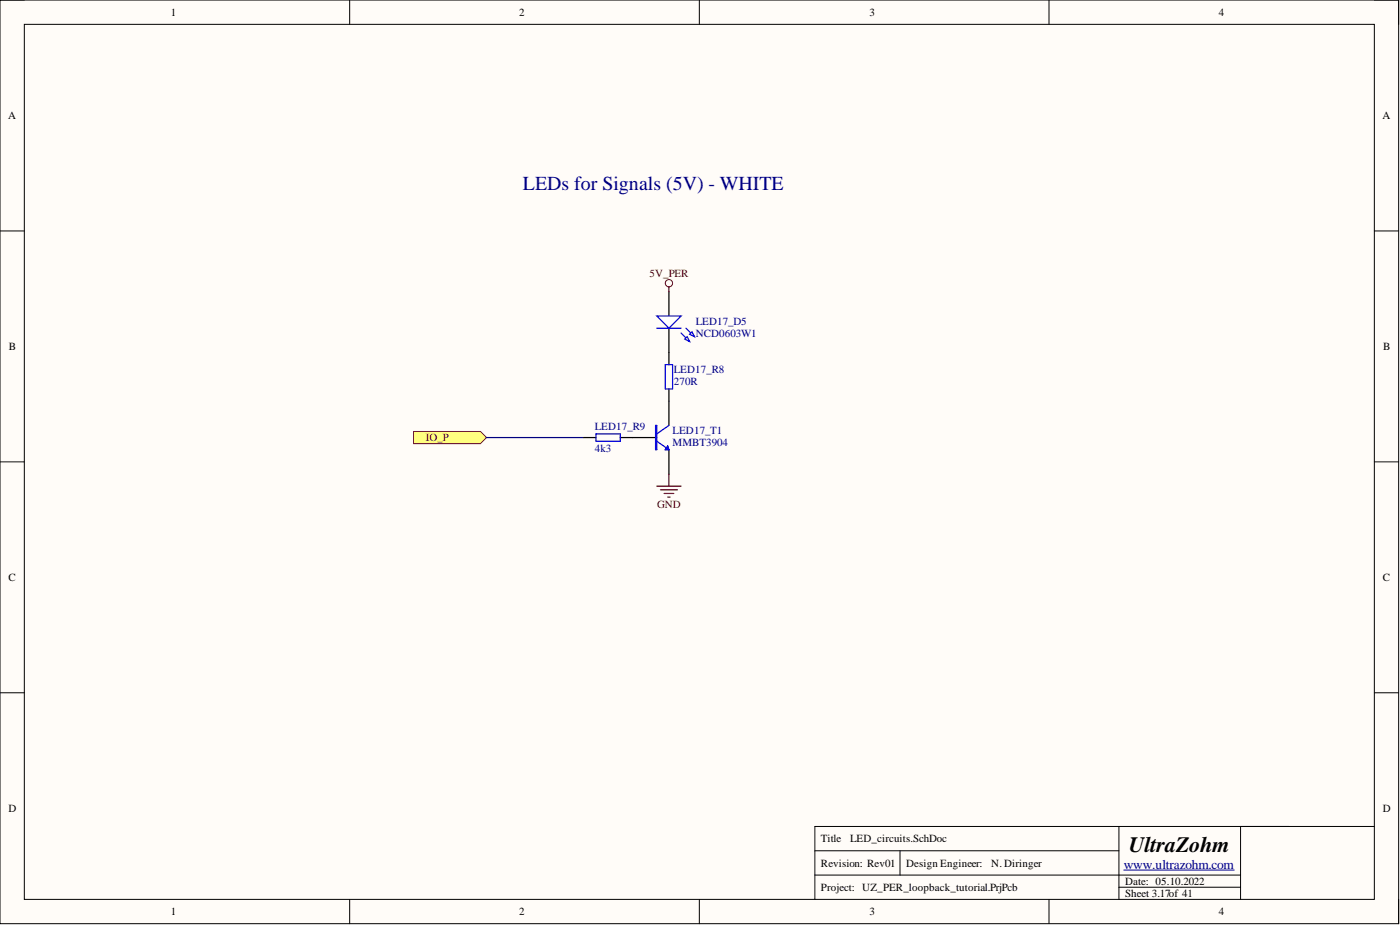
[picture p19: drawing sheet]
<svg xmlns="http://www.w3.org/2000/svg" width="292mm" height="193mm" viewBox="0 0 292 193" stroke-linecap="round" stroke-linejoin="round" font-family="sans-serif">
<defs><g id="words">
<text font-size="4.6" x="235.5" y="177.7">UltraZohm</text>
<text font-size="4.1" fill="#000080" x="109.1" y="39.6">LEDs for Signals (5V) - WHITE</text>
<text font-size="2.8" fill="#000080" x="234.5" y="181.2">www.ultrazohm.com</text>
<g font-size="2.3">
<text x="35.6" y="3.3">1</text>
<text x="108.4" y="3.3">2</text>
<text x="181.4" y="3.3">3</text>
<text x="254.3" y="3.3">4</text>
<text x="1.7" y="24.9">A</text>
<text x="288.4" y="24.9">A</text>
<text x="1.9" y="73">B</text>
<text x="288.6" y="73">B</text>
<text x="1.8" y="121.2">C</text>
<text x="288.5" y="121.2">C</text>
<text x="1.8" y="169.4">D</text>
<text x="288.5" y="169.4">D</text>
<text x="171.3" y="175.7">Title</text>
<text x="177.4" y="175.7">LED_circuits.SchDoc</text>
<text x="171.3" y="180.8">Revision: Rev01</text>
<text x="171.3" y="185.9">Project: UZ_PER_loopback_tutorial.PrjPcb</text>
<text x="189.1" y="180.8">Design Engineer:</text>
<text x="206.8" y="180.8">N. Diringer</text>
<text x="234.7" y="184.6">Date: 05.10.2022</text>
<text x="35.6" y="190.9">1</text>
<text x="108.4" y="190.9">2</text>
<text x="181.4" y="190.9">3</text>
<text x="234.7" y="187.1">Sheet 3.17of 41</text>
<text x="254.3" y="190.9">4</text>
</g>
<g font-size="2.3" fill="#800000">
<text x="135.5" y="57.8">5V_PER</text>
<text x="88.8" y="92">IO_P</text>
<text x="137.1" y="106">GND</text>
</g>
<g font-size="2.3" fill="#000080">
<text x="145.2" y="67.7">LED17_D5</text>
<text x="145.2" y="70.2">NCD0603W1</text>
<text x="140.6" y="77.8">LED17_R8</text>
<text x="140.6" y="80.4">270R</text>
<text x="124.1" y="89.8">LED17_R9</text>
<text x="124.1" y="94.3">4k3</text>
<text x="140.3" y="90.5">LED17_T1</text>
<text x="140.3" y="93.1">MMBT3904</text>
</g>
</g></defs>
<path d="M0 0h291.8v192.7h-291.8z" fill-rule="evenodd" fill="#fffcf8"/>
<path d="M0 0h291.8v192.7h-291.8z" fill="none" stroke="#000" stroke-width=".21"/>
<path d="M5.1 5.1h281.6v182.5h-281.6z" fill-rule="evenodd" fill="#fffcf8"/>
<g fill="none" stroke="#000" stroke-width=".21">
<path d="M0 0h5.1M5.1 5.1h281.6v182.5h-281.6zM73 0v5.1M145.9 0v5.1M218.9 0v5.1M286.7 0h5.1v5.1M0 48.2h5.1M286.7 48.2h5.1M0 96.4h5.1M286.7 96.4h5.1M0 144.5h5.1M286.7 144.5h5.1"/>
<path d="M170 177.5h63.5M187.8 177.5v5.1M233.5 172.4v15.2M258.8 172.4v15.2M286.7 172.4h-116.7v15.2M73 187.6v5.1M145.9 187.6v5.1M170 182.6h88.8M218.9 187.6v5.1M233.5 185.1h25.3M291.8 187.6v5.1"/>
</g>
<path d="M234.5 181.5h23" fill="none" stroke="#000080" stroke-width=".21"/>
<path d="M139.6 59.8v1.1M139.6 98.9v2.5M137 101.4h5.1M137.8 102.2h3.5M138.6 102.9h2M139.3 103.7h.5" fill="none" stroke="#800000" stroke-width=".25"/>
<circle cx="139.6" cy="59.1" r=".76" fill="none" stroke="#800000" stroke-width=".21"/>
<path d="M139.6 60.9v5M139.6 68.5v5" fill="none" stroke="#000" stroke-width=".25"/>
<path d="M137 65.9h5.1l-2.5 2.6z" fill="#fff"/>
<path d="M137 65.9h5.1l-2.5 2.6zM142.1 69.5l1.8 1.8" fill="none" stroke="#00f" stroke-width=".25"/>
<path d="M142.9 70.7l.5-.5 .5 1.1z" fill="#fff"/>
<path d="M137 68.5h5.1M142.9 70.7l.5-.5 .5 1.1zM143.1 68.5l1.8 1.7" fill="none" stroke="#00f" stroke-width=".25"/>
<path d="M143.9 69.7l.5-.5 .5 1z" fill="#fff"/>
<path d="M143.9 69.7l.5-.5 .5 1z" fill="none" stroke="#00f" stroke-width=".25"/>
<path d="M86.3 90h13.9l1.3 1.3-1.3 1.2h-13.9z" fill-rule="evenodd" fill="#ffff80"/>
<path d="M86.3 90h13.9l1.3 1.3-1.3 1.2h-13.9z" fill="none" stroke="#800000" stroke-width=".21"/>
<path d="M132 91.3h5M139.6 83.7v5M139.6 93.8v5.1" fill="none" stroke="#000" stroke-width=".25"/>
<path d="M136.8 88.7h.2v5.1h-.2zM137 92l2.6 1.8M139.3 93.1l.3 .7h-.8zM139.6 88.7l-2.6 1.8" fill="none" stroke="#00f" stroke-width=".25"/>
<path d="M139.3 93.1l.3 .7h-.8z" fill="#00f"/>
<path d="M139.3 93.1l.3 .7h-.8z" fill="none" stroke="#00f" stroke-width=".21"/>
<path d="M101.5 91.3h20.3" fill="none" stroke="#000080" stroke-width=".25"/>
<path d="M139.6 73.5v2.6M121.8 91.3h2.5M129.4 91.3h2.6M139.6 81.1v2.6" fill="none" stroke="#000" stroke-width=".25"/>
<path d="M138.8 76.1h1.5v5h-1.5zM124.3 90.5h5.1v1.5h-5.1z" fill="none" stroke="#00f" stroke-width=".25"/>
<use href="#words"/>
</svg>
